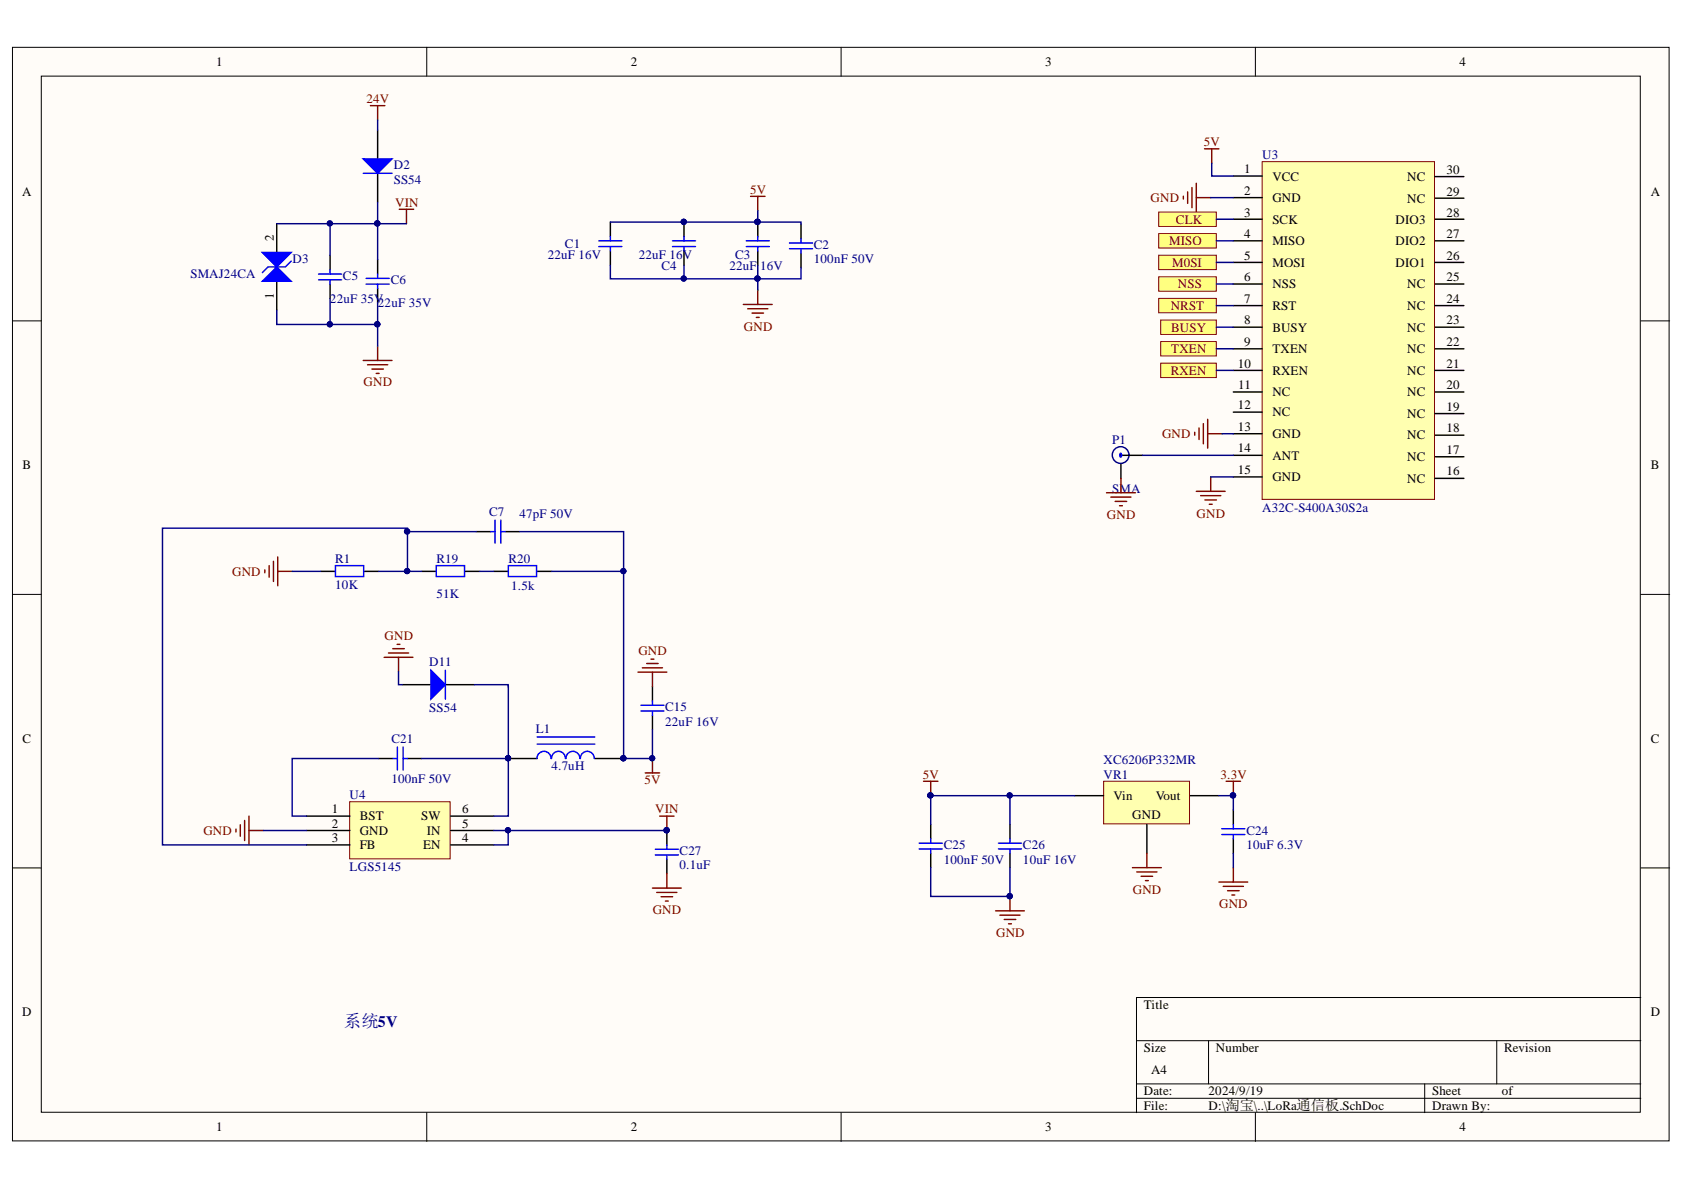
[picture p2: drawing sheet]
<svg xmlns="http://www.w3.org/2000/svg" width="297mm" height="210mm" viewBox="0 0 297 210" stroke-linecap="round" stroke-linejoin="round" font-family="sans-serif">
<defs><g id="words">
<text font-size="3" fill="#000080" x="60.7" y="181.1">系统5V</text>
<g font-size="2.3">
<text x="38.2" y="11.7">1</text>
<text x="111.2" y="11.7">2</text>
<text x="184.3" y="11.7">3</text>
<text x="257.4" y="11.7">4</text>
<text x="3.9" y="34.5">A</text>
<text x="219.4" y="30.6">1</text>
<text x="219.4" y="34.4">2</text>
<text x="224.4" y="31.9">VCC</text>
<text x="224.4" y="35.7">GND</text>
<text x="248.2" y="35.8">NC</text>
<text x="248.2" y="32">NC</text>
<text x="255.1" y="34.5">29</text>
<text x="255.1" y="30.7">30</text>
<text x="291.2" y="34.5">A</text>
<text x="219.4" y="38.2">3</text>
<text x="224.4" y="39.5">SCK</text>
<text x="246.2" y="39.5">DIO3</text>
<text x="255.1" y="38.2">28</text>
<text x="48.3" y="42.5" transform="rotate(-90 48.3 42.5)">2</text>
<text x="219.4" y="42">4</text>
<text x="219.4" y="45.8">5</text>
<text x="224.4" y="43.3">MISO</text>
<text x="224.4" y="47.1">MOSI</text>
<text x="246.2" y="47.1">DIO1</text>
<text x="246.2" y="43.3">DIO2</text>
<text x="255.1" y="45.8">26</text>
<text x="255.1" y="42">27</text>
<text x="48.3" y="52.7" transform="rotate(-90 48.3 52.7)">1</text>
<text x="219.4" y="49.6">6</text>
<text x="219.4" y="53.4">7</text>
<text x="224.4" y="50.9">NSS</text>
<text x="248.2" y="50.9">NC</text>
<text x="255.1" y="53.4">24</text>
<text x="255.1" y="49.6">25</text>
<text x="219.4" y="57.2">8</text>
<text x="224.4" y="54.7">RST</text>
<text x="224.4" y="58.5">BUSY</text>
<text x="248.2" y="58.5">NC</text>
<text x="248.2" y="54.7">NC</text>
<text x="255.1" y="57.2">23</text>
<text x="218.3" y="64.8">10</text>
<text x="219.4" y="61">9</text>
<text x="224.4" y="62.3">TXEN</text>
<text x="248.2" y="62.3">NC</text>
<text x="255.1" y="64.8">21</text>
<text x="255.1" y="61">22</text>
<text x="218.4" y="68.6">11</text>
<text x="224.4" y="66.1">RXEN</text>
<text x="224.4" y="69.9">NC</text>
<text x="248.2" y="69.9">NC</text>
<text x="248.2" y="66.1">NC</text>
<text x="255.1" y="68.6">20</text>
<text x="218.3" y="72.2">12</text>
<text x="218.3" y="76">13</text>
<text x="224.4" y="73.5">NC</text>
<text x="224.4" y="77.3">GND</text>
<text x="248.2" y="77.5">NC</text>
<text x="248.2" y="73.7">NC</text>
<text x="255.1" y="76.2">18</text>
<text x="255.1" y="72.4">19</text>
<text x="4" y="82.8">B</text>
<text x="218.3" y="79.8">14</text>
<text x="218.3" y="83.6">15</text>
<text x="224.4" y="81.1">ANT</text>
<text x="248.2" y="81.3">NC</text>
<text x="255.1" y="83.9">16</text>
<text x="255.1" y="80">17</text>
<text x="291.2" y="82.8">B</text>
<text x="224.4" y="84.9">GND</text>
<text x="248.2" y="85.1">NC</text>
<text x="4" y="131">C</text>
<text x="291.2" y="131">C</text>
<text x="58.5" y="143.4">1</text>
<text x="81.6" y="143.4">6</text>
<text x="196.4" y="141.2">Vin</text>
<text x="203.9" y="141.2">Vout</text>
<text x="58.5" y="146">2</text>
<text x="58.5" y="148.5">3</text>
<text x="63.4" y="144.7">BST</text>
<text x="63.4" y="147.2">GND</text>
<text x="63.4" y="149.8">FB</text>
<text x="74.3" y="144.7">SW</text>
<text x="74.6" y="149.8">EN</text>
<text x="75.3" y="147.2">IN</text>
<text x="81.6" y="148.5">4</text>
<text x="81.6" y="146">5</text>
<text x="199.7" y="144.5">GND</text>
<text x="3.9" y="179.3">D</text>
<text x="201.8" y="178">Title</text>
<text x="291.2" y="179.3">D</text>
<text x="201.8" y="185.6">Size</text>
<text x="214.5" y="185.6">Number</text>
<text x="265.3" y="185.6">Revision</text>
<text x="203" y="189.4">A4</text>
<text x="201.8" y="193.2">Date:</text>
<text x="201.8" y="195.8">File:</text>
<text x="213.2" y="193.2">2024/9/19</text>
<text x="213.2" y="195.8">D:\淘宝\..\LoRa通信板.SchDoc</text>
<text x="252.6" y="193.2">Sheet</text>
<text x="252.6" y="195.8">Drawn By:</text>
<text x="264.9" y="193.2">of</text>
<text x="38.2" y="199.6">1</text>
<text x="111.2" y="199.6">2</text>
<text x="184.3" y="199.6">3</text>
<text x="257.4" y="199.6">4</text>
</g>
<g font-size="2.3" fill="#800000">
<text x="64.6" y="18.1">24V</text>
<text x="212.3" y="25.8">5V</text>
<text x="132.3" y="34.1">5V</text>
<text x="202.9" y="35.7">GND</text>
<text x="69.7" y="36.4">VIN</text>
<text x="207.4" y="39.5">CLK</text>
<text x="206.2" y="43.3">MISO</text>
<text x="206.8" y="47.1">M0SI</text>
<text x="207.8" y="50.9">NSS</text>
<text x="131.2" y="58.3">GND</text>
<text x="206.5" y="54.7">NRST</text>
<text x="206.6" y="58.5">BUSY</text>
<text x="206.6" y="62.3">TXEN</text>
<text x="64.1" y="68.1">GND</text>
<text x="206.5" y="66.1">RXEN</text>
<text x="205" y="77.3">GND</text>
<text x="195.2" y="91.5">GND</text>
<text x="211.1" y="91.3">GND</text>
<text x="40.9" y="101.5">GND</text>
<text x="67.8" y="112.9">GND</text>
<text x="112.6" y="115.5">GND</text>
<text x="162.8" y="137.4">5V</text>
<text x="215.3" y="137.4">3.3V</text>
<text x="113.7" y="138.4">5V</text>
<text x="115.6" y="143.4">VIN</text>
<text x="35.9" y="147.2">GND</text>
<text x="115.1" y="161.2">GND</text>
<text x="199.8" y="157.6">GND</text>
<text x="215" y="160.2">GND</text>
<text x="175.7" y="165.3">GND</text>
</g>
<g font-size="2.3" fill="#000080">
<text x="69.5" y="29.8">D2</text>
<text x="222.7" y="28">U3</text>
<text x="69.5" y="32.4">SS54</text>
<text x="51.6" y="46.3">D3</text>
<text x="96.6" y="45.6">22uF 16V</text>
<text x="99.7" y="43.7">C1</text>
<text x="112.7" y="45.6">22uF 16V</text>
<text x="116.7" y="47.7">C4</text>
<text x="128.7" y="47.7">22uF 16V</text>
<text x="129.7" y="45.6">C3</text>
<text x="143.6" y="43.9">C2</text>
<text x="143.6" y="46.4">100nF 50V</text>
<text x="33.6" y="49.1">SMAJ24CA</text>
<text x="58.2" y="53.4">22uF 35V</text>
<text x="60.5" y="49.4">C5</text>
<text x="68.9" y="50.1">C6</text>
<text x="66.7" y="54.2">22uF 35V</text>
<text x="196.2" y="78.3">P1</text>
<text x="196.2" y="86.9">SMA</text>
<text x="86.3" y="91">C7</text>
<text x="91.6" y="91.3">47pF 50V</text>
<text x="222.7" y="90.3">A32C-S400A30S2a</text>
<text x="59.1" y="99.2">R1</text>
<text x="77" y="99.2">R19</text>
<text x="89.7" y="99.2">R20</text>
<text x="59.1" y="103.9">10K</text>
<text x="77" y="105.4">51K</text>
<text x="90.2" y="104.1">1.5k</text>
<text x="75.7" y="117.5">D11</text>
<text x="75.7" y="125.6">SS54</text>
<text x="117.3" y="125.4">C15</text>
<text x="69" y="131">C21</text>
<text x="94.5" y="129.2">L1</text>
<text x="117.3" y="128">22uF 16V</text>
<text x="97.3" y="135.8">4.7uH</text>
<text x="194.7" y="137.4">VR1</text>
<text x="194.7" y="134.8">XC6206P332MR</text>
<text x="61.7" y="140.9">U4</text>
<text x="69" y="138.1">100nF 50V</text>
<text x="166.5" y="149.8">C25</text>
<text x="180.4" y="149.8">C26</text>
<text x="219.9" y="147.2">C24</text>
<text x="219.9" y="149.8">10uF 6.3V</text>
<text x="61.7" y="153.6">LGS5145</text>
<text x="119.9" y="150.8">C27</text>
<text x="119.9" y="153.3">0.1uF</text>
<text x="166.5" y="152.3">100nF 50V</text>
<text x="180.4" y="152.3">10uF 16V</text>
</g>
</g></defs>
<g fill="#fffcf8" stroke="#000" stroke-width=".18">
<path d="M2.2 8.3h292.2v192.9h-292.2z"/>
<path d="M7.3 13.4h282v182.8h-282z"/>
</g>
<g fill="none" stroke="#000" stroke-width=".18">
<path d="M75.3 8.3v5.1M148.4 8.3v5.1M221.4 8.3v5.1M2.2 56.6h5.1M289.4 56.6h5.1M2.2 104.8h5.1M289.4 104.8h5.1M2.2 153.1h5.1M289.4 153.1h5.1M289.4 176h-88.9v20.3M75.3 196.3v5M148.4 196.3v5"/>
<path d="M200.5 183.6h88.9M200.5 191.2h88.9M200.5 193.7h88.9M213.2 183.6v7.6M221.4 196.3v5M251.3 191.2v5.1M264 183.6v7.6"/>
</g>
<path d="M64.1 63.6h5.1M64.8 64.3h3.6M65.6 65.1h2M66.4 65.9h.5M66.6 61v2.6M216.3 137.8h2.5M217.5 137.8v2.5" fill="none" stroke="#800000" stroke-width=".25"/>
<path d="M66.6 45.8v2.5M66.6 50.9v2.5M164.2 145.4v2.6M164.2 150.5v2.5M178.1 145.4v2.6M178.1 150.5v2.5M217.5 142.9v2.5M217.5 148v2.5" fill="none" stroke="#000" stroke-width=".25"/>
<g fill="none" stroke="#00f" stroke-width=".25">
<path d="M64.6 49.1h4M64.6 50.1h4M66.6 48.3v.8M66.6 50.1v.8M162.1 148.7h4.1M162.1 149.7h4.1M164.2 148v.7M164.2 149.7v.8M176.1 148.7h4.1M176.1 149.7h4.1M178.1 148v.7M178.1 149.7v.8"/>
<path d="M215.5 146.2h4.1M215.5 147.2h4.1M217.5 145.4v.8M217.5 147.2v.8"/>
</g>
<circle cx="217.5" cy="140.3" r=".46" fill="#000080" stroke="#000080" stroke-width=".18"/>
<path d="M194.7 137.8h15.1v7.5h-15.1z" fill="#ffffb0" stroke="#800000" stroke-width=".18"/>
<path d="M48.8 39.5v5M48.8 49.6v5.1M189.6 140.3h5.1M202.3 145.4v5.1M209.9 140.3h5.1" fill="none" stroke="#000" stroke-width=".25"/>
<g fill="none" stroke="#800000" stroke-width=".25">
<path d="M162.9 137.8h2.5M164.2 137.8v2.5M178.1 158.1v2.6M199.8 153h5M200.5 153.8h3.6M201.3 154.6h2M202 155.3h.5M202.3 150.5v2.5M215 155.6h5.1M215.8 156.3h3.5M216.5 157.1h2.1M217.3 157.9h.5"/>
<path d="M217.5 153v2.6M175.6 160.7h5.1M176.4 161.4h3.5M177.1 162.2h2.1M177.9 162.9h.5"/>
</g>
<g fill="#000080" stroke="#000080" stroke-width=".18">
<circle cx="178.1" cy="158.1" r=".46"/>
<circle cx="164.1" cy="140.3" r=".46"/>
</g>
<path d="M46.3 49.6l2.5-2.5 2.6 2.5z" fill="#00f"/>
<path d="M46.3 49.6l2.5-2.5 2.6 2.5zM51.4 46.1l-1.1 1h-3l-1 1" fill="none" stroke="#00f" stroke-width=".25"/>
<path d="M46.3 44.5h5.1l-2.6 2.6z" fill="#00f"/>
<path d="M46.3 44.5h5.1l-2.6 2.6zM131.6 43.5h4.1M131.6 42.5h4.1M133.7 41.7v.8M133.7 43.5v.8" fill="none" stroke="#00f" stroke-width=".25"/>
<path d="M66.6 23v5M66.6 30.6v5M133.7 39.2v2.5M133.7 44.3v2.5" fill="none" stroke="#000" stroke-width=".25"/>
<circle cx="133.6" cy="39.1" r=".46" fill="#000080" stroke="#000080" stroke-width=".18"/>
<path d="M64.1 28h5.1l-2.6 2.6z" fill="#00f"/>
<path d="M64.1 28h5.1l-2.6 2.6zM64.1 30.6h5.1M139.3 42.9h4M139.3 43.9h4M141.3 42.1v.8M141.3 43.9v.7" fill="none" stroke="#00f" stroke-width=".25"/>
<path d="M132.4 34.6h2.5M133.7 34.6v2.6" fill="none" stroke="#800000" stroke-width=".25"/>
<path d="M141.3 39.6v2.5M141.3 44.6v2.6" fill="none" stroke="#000" stroke-width=".25"/>
<g fill="#ffff80" stroke="#800000" stroke-width=".18">
<path d="M204.7 56.4h9.8v2.6h-9.8z" fill-rule="evenodd"/>
<path d="M204.7 60.3h9.8v2.5h-9.8z" fill-rule="evenodd"/>
<path d="M204.4 52.6h10.1v2.6h-10.1z" fill-rule="evenodd"/>
</g>
<path d="M65.3 18.6h2.6M66.6 18.6v2.6" fill="none" stroke="#800000" stroke-width=".25"/>
<path d="M58.2 45v2.6M58.2 50.1v2.6" fill="none" stroke="#000" stroke-width=".25"/>
<path d="M56.2 48.3h4.1M56.2 49.4h4.1M58.2 47.6v.7M58.2 49.4v.7" fill="none" stroke="#00f" stroke-width=".25"/>
<path d="M222.6 28.5h30.4v59.6h-30.4z" fill="#ffffb0" stroke="#800000" stroke-width=".18"/>
<g fill="none" stroke="#000" stroke-width=".25">
<path d="M107.7 39.2v2.5M120.7 39.2v2.5M217.5 31.1h5.1M217.5 34.9h5.1M217.5 38.7h5.1M253.1 38.7h5.1M253.1 35h5.1M253.1 31.2h5.1M107.7 44.3v2.5M120.7 44.3v2.5M217.5 42.5h5.1M217.5 46.3h5.1"/>
<path d="M217.5 50.1h5.1M217.5 53.9h5.1M217.5 57.7h5.1M253.1 42.5h5.1M253.1 46.3h5.1M253.1 50.1h5.1M253.1 53.9h5.1M253.1 57.7h5.1M217.5 61.5h5.1M217.5 65.3h5.1M217.5 69.1h5.1M217.5 72.7h5.1"/>
<path d="M217.5 76.5h5.1M253.1 61.5h5.1M253.1 65.3h5.1M253.1 69.1h5.1M253.1 76.8h5.1M253.1 73h5.1M217.5 80.3h5.1M217.5 84.1h5.1M253.1 84.4h5.1M253.1 80.6h5.1"/>
</g>
<path d="M208.7 34.6v.5M209.5 33.8v2.1M210.3 33.1v3.5M211 32.3v5.1M211 34.9h2.6M212.5 26.3h2.5M213.7 26.3v2.5" fill="none" stroke="#800000" stroke-width=".25"/>
<circle cx="120.6" cy="39.1" r=".46" fill="#000080" stroke="#000080" stroke-width=".18"/>
<path d="M105.6 43.5h4.1M105.6 42.5h4.1M107.7 41.7v.8M107.7 43.5v.8M118.6 43.5h4.1M118.6 42.5h4.1M120.7 41.7v.8M120.7 43.5v.8" fill="none" stroke="#00f" stroke-width=".25"/>
<g fill="#ffff80" stroke="#800000" stroke-width=".18">
<path d="M204.4 45h10.1v2.6h-10.1z" fill-rule="evenodd"/>
<path d="M204.4 41.2h10.1v2.5h-10.1z" fill-rule="evenodd"/>
<path d="M204.4 37.4h10.1v2.5h-10.1z" fill-rule="evenodd"/>
<path d="M204.4 48.8h10.1v2.6h-10.1z" fill-rule="evenodd"/>
<path d="M204.7 64.1h9.8v2.5h-9.8z" fill-rule="evenodd"/>
</g>
<path d="M210.7 76.3v.5M211.5 75.5v2M212.3 74.7v3.6M213 74v5M213 76.5h2.6M211 86.7h5.1M211.8 87.4h3.5M212.5 88.2h2.1M213.3 88.9h.5M213.6 84.1v2.6" fill="none" stroke="#800000" stroke-width=".25"/>
<circle cx="197.7" cy="80.3" r="1.47" fill="none" stroke="#000080" stroke-width=".25"/>
<path d="M197.7 80.3h3.8M197.7 81.8v2.6" fill="none" stroke="#000" stroke-width=".25"/>
<path d="M197.6 80a.33 .33 0 0 1 .3 .3 .33 .33 0 0 1-.3 .3l-.1-.3z" fill="#000080" stroke="#00f" stroke-width=".18"/>
<path d="M195.2 86.9h5.1M195.9 87.7h3.6M196.7 88.4h2M197.5 89.2h.5M197.7 84.4v2.5M113.8 136.3h2.6M115.1 133.8v2.5" fill="none" stroke="#800000" stroke-width=".25"/>
<circle cx="115" cy="133.7" r=".46" fill="#000080" stroke="#000080" stroke-width=".18"/>
<path d="M61.7 141.4h17.7v10.1h-17.7z" fill="#ffffb0" stroke="#800000" stroke-width=".18"/>
<g fill="none" stroke="#000" stroke-width=".25">
<path d="M84 93.8h2.6M89.1 93.8h2.5M56.6 100.8h2.6M64.2 100.8h2.6M74.4 100.8h2.6M82 100.8h2.6M87.1 100.8h2.6M94.7 100.8h2.6M66.8 133.8h2.5M70.9 120.8h5.1M71.9 133.8h2.5M78.6 120.8h5"/>
<path d="M89.7 133.8h5M104.9 133.8h5.1M115.1 121.1v2.5M115.1 126.2v2.5M54.1 144h7.6M54.1 146.5h7.6M54.1 149h7.6M79.5 144h7.6M79.5 146.5h7.6M79.5 149h7.6M117.6 146.5v2.5M117.6 151.6v2.5"/>
</g>
<g fill="#000080" stroke="#000080" stroke-width=".18">
<circle cx="89.6" cy="133.7" r=".46"/>
<circle cx="109.9" cy="133.7" r=".46"/>
<circle cx="117.6" cy="146.4" r=".46"/>
</g>
<g fill="none" stroke="#00f" stroke-width=".25">
<path d="M59.2 99.8h4.9v1.9h-4.9zM77 99.8h4.9v1.9h-4.9zM86.6 93.8h.7M87.3 91.7v4.1M88.3 91.7v4.1M88.3 93.8h.8M89.7 99.8h4.9v1.9h-4.9zM69.3 133.8h.8M70.1 131.8v4M71.1 131.8v4M71.1 133.8h.8M94.7 131.3h10.2"/>
<path d="M94.7 130h10.2M97.2 133.8a1.23 1.23 0 0 0-1.2-1.3 1.23 1.23 0 0 0-1.3 1.3M99.7 133.8a1.22 1.22 0 0 0-1.2-1.3 1.22 1.22 0 0 0-1.2 1.3M102.3 133.8a1.22 1.22 0 0 0-1.2-1.3 1.22 1.22 0 0 0-1.3 1.3M104.8 133.8a1.22 1.22 0 0 0-1.2-1.3 1.22 1.22 0 0 0-1.2 1.3M113 124.4h4.1M113 125.4h4.1M115.1 123.6v.8M115.1 125.4v.8M115.6 149.8h4.1M115.6 150.8h4.1M117.6 149v.8"/>
<path d="M117.6 150.8v.8"/>
</g>
<g fill="none" stroke="#800000" stroke-width=".25">
<path d="M70.4 36.9h2.6M71.7 36.9v2.6M131.1 53.7h5.1M131.9 54.5h3.5M132.6 55.2h2.1M133.4 56h.5M133.7 51.2v2.5M47.5 99.8v2M48.2 99v3.6M49 98.2v5.1M46.7 100.5v.5M49 100.8h2.5"/>
<path d="M67.8 115.9h5M68.5 115.2h3.6M69.3 114.4h2M70 113.7h.6M70.3 115.9v2.6M112.5 118.6h5.1M113.3 117.8h3.6M114.1 117h2M114.8 116.3h.5M115.1 118.6v2.5M41.6 146.2v.5M42.4 145.5v2"/>
<path d="M43.1 144.7v3.6M43.9 144v5M43.9 146.5h2.6M115.1 156.7h5.1M115.8 157.4h3.6M116.4 144h2.5M116.6 158.2h2M117.4 158.9h.5M117.6 144v2.5M117.6 154.1v2.6"/>
</g>
<path d="M76 118.2l2.6 2.6-2.6 2.5z" fill="#00f"/>
<path d="M76 118.2l2.6 2.6-2.6 2.5zM78.6 118.2v5.1" fill="none" stroke="#00f" stroke-width=".25"/>
<g fill="none" stroke="#000080" stroke-width=".25">
<path d="M48.8 39.5h9.4M66.6 35.6v10.2M66.6 21.2v1.8M71.7 39.5h-13.5v5.5M107.7 39.2h33.6v.4M133.7 37.2v2M213.6 34.9h3.9M213.7 28.8v2.3h3.8M214.5 38.7h3M48.8 54.7v2.5h17.8M58.2 52.7v4.5M66.6 53.4v7.6"/>
<path d="M107.7 46.8v2.4h33.6v-2M120.7 46.8v2.4M133.7 46.8v4.4M214.5 42.5h3M214.5 46.3h3M214.5 50.1h3M214.5 53.9h3M214.5 57.7h3M214.5 61.5h3M214.5 65.3h3M215.6 76.5h1.9M71.9 93.8h12.1"/>
<path d="M91.6 93.8h18.4v7M201.5 80.3h16M213.6 84.1h3.9M51.5 100.8h5.1M66.8 100.8h7.6M70.3 118.5v2.3h.6M71.9 100.8v-7.6h-43.2v55.8h25.4M84.6 100.8h2.5M97.3 100.8h12.7v33h5.1v-5.1M66.8 133.8h-15.3v10.2h2.6M83.6 120.8h6l.1 13h-15.3M89.7 133.8v10.2h-2.6"/>
<path d="M46.5 146.5h7.6M87.1 146.5h30.5M89.6 146.5v2.5h-2.5M164.2 153v5.1h13.9v-5.1M178.1 140.3v5.1M189.6 140.3h-25.4v5.1M215 140.3h2.5v2.6M217.5 150.5v2.5"/>
</g>
<g fill="#000080" stroke="#000080" stroke-width=".18">
<circle cx="178.1" cy="140.3" r=".46"/>
<circle cx="66.6" cy="39.4" r=".46"/>
<circle cx="66.5" cy="57.2" r=".47"/>
<circle cx="58.2" cy="57.2" r=".46"/>
<circle cx="178.1" cy="158.1" r=".46"/>
<circle cx="164.1" cy="140.3" r=".46"/>
<circle cx="217.5" cy="140.3" r=".46"/>
<circle cx="58.2" cy="39.4" r=".46"/>
<circle cx="133.6" cy="39.1" r=".46"/>
<circle cx="120.6" cy="39.1" r=".46"/>
<circle cx="120.6" cy="49.1" r=".46"/>
<circle cx="133.6" cy="49.1" r=".46"/>
<circle cx="89.6" cy="146.4" r=".46"/>
<circle cx="117.6" cy="146.4" r=".46"/>
<circle cx="71.8" cy="100.7" r=".46"/>
<circle cx="71.8" cy="93.7" r=".47"/>
<circle cx="89.6" cy="133.7" r=".46"/>
<circle cx="109.9" cy="133.7" r=".46"/>
<circle cx="115" cy="133.7" r=".46"/>
<circle cx="109.9" cy="100.7" r=".46"/>
</g>
<use href="#words"/>
</svg>
